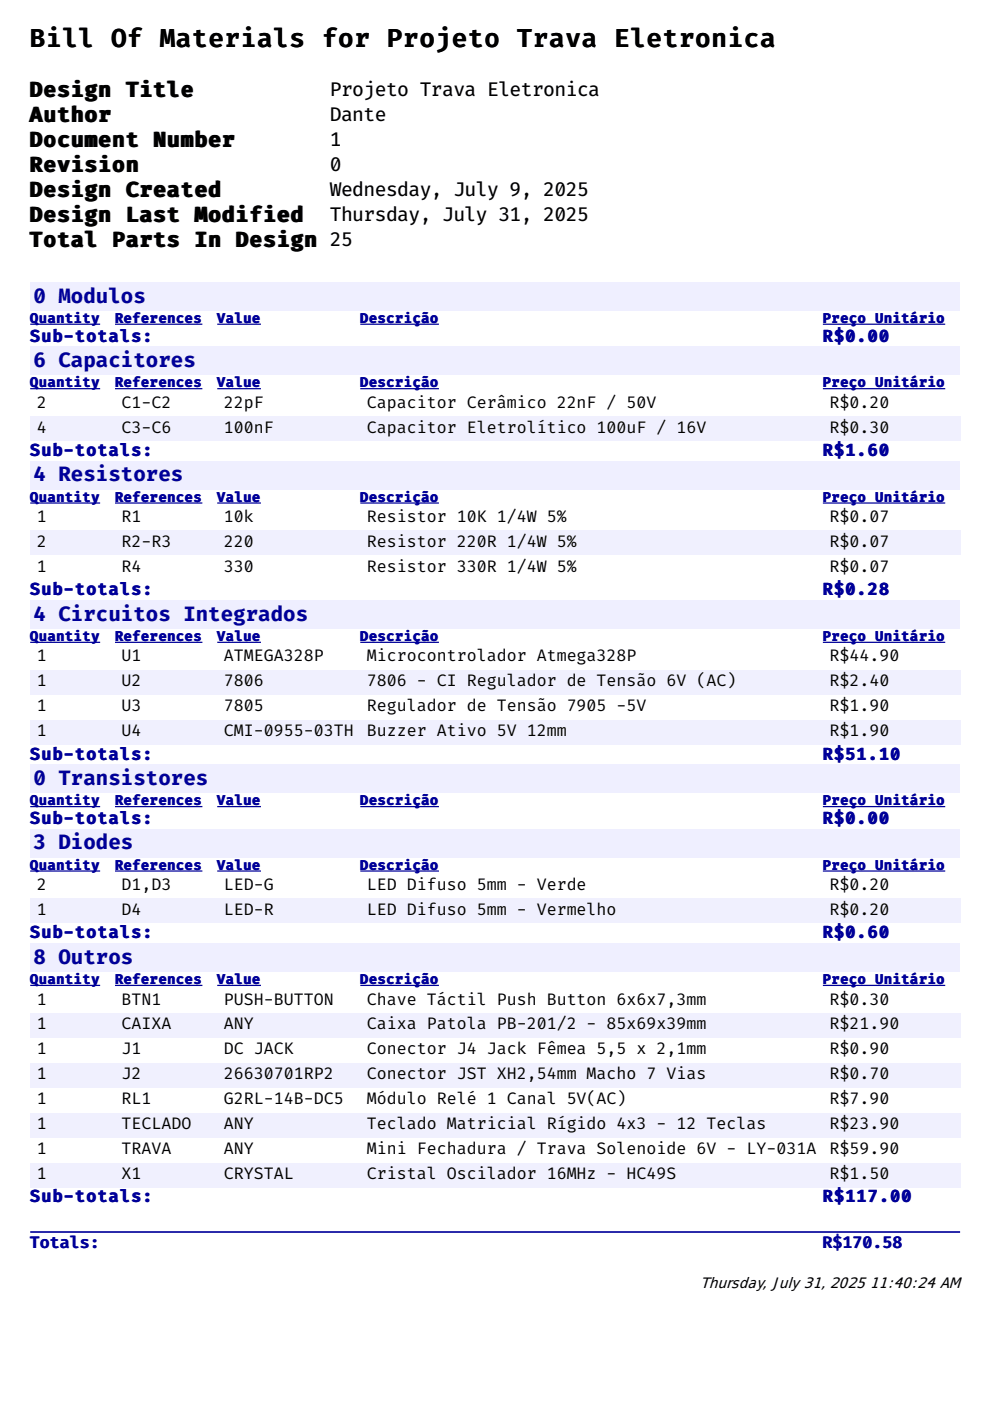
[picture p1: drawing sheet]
<svg xmlns="http://www.w3.org/2000/svg" width="210mm" height="297mm" viewBox="0 0 210 297" stroke-linecap="round" stroke-linejoin="round" font-family="sans-serif">
<defs><g id="words">
<text font-size="6.6" x="6.3" y="10">Bill Of Materials for Projeto Trava Eletronica</text>
<g font-size="5.3">
<text x="6.1" y="20.6">Design Title</text>
<text x="6.1" y="25.9">Author</text>
<text x="6.1" y="31.2">Document Number</text>
<text x="6.1" y="36.5">Revision</text>
<text x="6.1" y="41.8">Design Created</text>
<text x="6.1" y="47.1">Design Last Modified</text>
<text x="6.1" y="52.3">Total Parts In Design 25</text>
</g>
<g font-size="5.3" fill="#009">
<text x="7.1" y="64.2">0 Modulos</text>
<text x="7.1" y="77.8">6 Capacitores</text>
<text x="7.1" y="102.1">4 Resistores</text>
<text x="7.1" y="131.6">4 Circuitos Integrados</text>
<text x="7.1" y="166.4">0 Transistores</text>
<text x="7.1" y="180.1">3 Diodes</text>
<text x="7.1" y="204.3">8 Outros</text>
</g>
<g font-size="5">
<text x="69.9" y="20.3">Projeto Trava Eletronica</text>
<text x="69.9" y="25.6">Dante</text>
<text x="69.9" y="30.9">1</text>
<text x="69.9" y="36.2">0</text>
<text x="69.9" y="41.5">Wednesday, July 9, 2025</text>
<text x="69.9" y="46.8">Thursday, July 31, 2025</text>
</g>
<g font-size="4.2" fill="#009">
<text x="6.3" y="72.4">Sub-totals:</text>
<text x="174.3" y="72.4">R$0.00</text>
<text x="6.3" y="96.7">Sub-totals:</text>
<text x="174.3" y="96.7">R$1.60</text>
<text x="6.3" y="126.2">Sub-totals:</text>
<text x="174.3" y="126.2">R$0.28</text>
<text x="6.3" y="161.1">Sub-totals:</text>
<text x="174.3" y="161.1">R$51.10</text>
<text x="6.3" y="174.7">Sub-totals:</text>
<text x="174.3" y="174.7">R$0.00</text>
<text x="6.3" y="199">Sub-totals:</text>
<text x="174.3" y="199">R$0.60</text>
<text x="6.3" y="254.9">Sub-totals:</text>
<text x="174.3" y="254.9">R$117.00</text>
<text x="6.3" y="264.6">Totals:</text>
<text x="174.3" y="264.6">R$170.58</text>
</g>
<g font-size="4.2">
<text x="7.8" y="86.5">2</text>
<text x="25.8" y="86.5">C1-C2</text>
<text x="47.5" y="86.5">22pF</text>
<text x="77.8" y="86.5">Capacitor Cerâmico 22nF / 50V</text>
<text x="175.9" y="86.5">R$0.20</text>
<text x="7.8" y="91.8">4</text>
<text x="25.8" y="91.8">C3-C6</text>
<text x="47.5" y="91.8">100nF</text>
<text x="77.8" y="91.8">Capacitor Eletrolítico 100uF / 16V</text>
<text x="175.9" y="91.8">R$0.30</text>
<text x="7.8" y="110.7">1</text>
<text x="25.8" y="110.7">R1</text>
<text x="47.5" y="110.7">10k</text>
<text x="77.8" y="110.7">Resistor 10K 1/4W 5%</text>
<text x="175.9" y="110.7">R$0.07</text>
<text x="7.8" y="116">2</text>
<text x="25.8" y="116">R2-R3</text>
<text x="47.5" y="116">220</text>
<text x="77.8" y="116">Resistor 220R 1/4W 5%</text>
<text x="175.9" y="116">R$0.07</text>
<text x="7.8" y="121.3">1</text>
<text x="25.8" y="121.3">R4</text>
<text x="47.5" y="121.3">330</text>
<text x="77.8" y="121.3">Resistor 330R 1/4W 5%</text>
<text x="175.9" y="121.3">R$0.07</text>
<text x="7.8" y="140.2">1</text>
<text x="25.8" y="140.2">U1</text>
<text x="47.5" y="140.2">ATMEGA328P</text>
<text x="77.8" y="140.2">Microcontrolador Atmega328P</text>
<text x="175.9" y="140.2">R$44.90</text>
<text x="7.8" y="145.5">1</text>
<text x="25.8" y="145.5">U2</text>
<text x="47.5" y="145.5">7806</text>
<text x="77.8" y="145.5">7806 - CI Regulador de Tensão 6V (AC)</text>
<text x="175.9" y="145.5">R$2.40</text>
<text x="7.8" y="150.8">1</text>
<text x="25.8" y="150.8">U3</text>
<text x="47.5" y="150.8">7805</text>
<text x="77.8" y="150.8">Regulador de Tensão 7905 -5V</text>
<text x="175.9" y="150.8">R$1.90</text>
<text x="7.8" y="156.1">1</text>
<text x="25.8" y="156.1">U4</text>
<text x="47.5" y="156.1">CMI-0955-03TH</text>
<text x="77.8" y="156.1">Buzzer Ativo 5V 12mm</text>
<text x="175.9" y="156.1">R$1.90</text>
<text x="7.8" y="188.7">2</text>
<text x="25.8" y="188.7">D1,D3</text>
<text x="47.5" y="188.7">LED-G</text>
<text x="77.8" y="188.7">LED Difuso 5mm - Verde</text>
<text x="175.9" y="188.7">R$0.20</text>
<text x="7.8" y="194">1</text>
<text x="25.8" y="194">D4</text>
<text x="47.5" y="194">LED-R</text>
<text x="77.8" y="194">LED Difuso 5mm - Vermelho</text>
<text x="175.9" y="194">R$0.20</text>
<text x="7.8" y="213">1</text>
<text x="25.8" y="213">BTN1</text>
<text x="47.5" y="213">PUSH-BUTTON</text>
<text x="77.8" y="213">Chave Táctil Push Button 6x6x7,3mm</text>
<text x="175.9" y="213">R$0.30</text>
<text x="7.8" y="218.3">1</text>
<text x="25.8" y="218.3">CAIXA</text>
<text x="47.5" y="218.3">ANY</text>
<text x="77.8" y="218.3">Caixa Patola PB-201/2 - 85x69x39mm</text>
<text x="175.9" y="218.3">R$21.90</text>
<text x="7.8" y="223.6">1</text>
<text x="25.8" y="223.6">J1</text>
<text x="47.5" y="223.6">DC JACK</text>
<text x="77.8" y="223.6">Conector J4 Jack Fêmea 5,5 x 2,1mm</text>
<text x="175.9" y="223.6">R$0.90</text>
<text x="7.8" y="228.8">1</text>
<text x="25.8" y="228.8">J2</text>
<text x="47.5" y="228.8">26630701RP2</text>
<text x="77.8" y="228.8">Conector JST XH2,54mm Macho 7 Vias</text>
<text x="175.9" y="228.8">R$0.70</text>
<text x="7.8" y="234.1">1</text>
<text x="7.8" y="239.4">1</text>
<text x="25.8" y="234.1">RL1</text>
<text x="25.8" y="239.4">TECLADO</text>
<text x="47.5" y="234.1">G2RL-14B-DC5</text>
<text x="47.5" y="239.4">ANY</text>
<text x="77.8" y="234.1">Módulo Relé 1 Canal 5V(AC)</text>
<text x="77.8" y="239.4">Teclado Matricial Rígido 4x3 - 12 Teclas</text>
<text x="175.9" y="234.1">R$7.90</text>
<text x="175.9" y="239.4">R$23.90</text>
<text x="7.8" y="244.7">1</text>
<text x="25.8" y="244.7">TRAVA</text>
<text x="47.5" y="244.7">ANY</text>
<text x="77.8" y="244.7">Mini Fechadura / Trava Solenoide 6V - LY-031A R$59.90</text>
<text x="7.8" y="250">1</text>
<text x="25.8" y="250">X1</text>
<text x="47.5" y="250">CRYSTAL</text>
<text x="77.8" y="250">Cristal Oscilador 16MHz - HC49S</text>
<text x="175.9" y="250">R$1.50</text>
</g>
<g font-size="3.9">
<text x="148.5" y="273">Thursday, July 31, 2025</text>
<text x="184.5" y="273">11:40:24 AM</text>
</g>
<g font-size="3.4" fill="#009">
<text x="6.3" y="68.5">Quantity</text>
<text x="24.3" y="68.5">References</text>
<text x="46.1" y="68.5">Value</text>
<text x="76.3" y="68.5">Descrição</text>
<text x="174.3" y="68.5">Preço Unitário</text>
<text x="6.3" y="82.1">Quantity</text>
<text x="24.3" y="82.1">References</text>
<text x="46.1" y="82.1">Value</text>
<text x="76.3" y="82.1">Descrição</text>
<text x="174.3" y="82.1">Preço Unitário</text>
<text x="6.3" y="106.4">Quantity</text>
<text x="24.3" y="106.4">References</text>
<text x="46.1" y="106.4">Value</text>
<text x="76.3" y="106.4">Descrição</text>
<text x="174.3" y="106.4">Preço Unitário</text>
<text x="6.3" y="135.9">Quantity</text>
<text x="24.3" y="135.9">References</text>
<text x="46.1" y="135.9">Value</text>
<text x="76.3" y="135.9">Descrição</text>
<text x="174.3" y="135.9">Preço Unitário</text>
<text x="6.3" y="170.8">Quantity</text>
<text x="24.3" y="170.8">References</text>
<text x="46.1" y="170.8">Value</text>
<text x="76.3" y="170.8">Descrição</text>
<text x="174.3" y="170.8">Preço Unitário</text>
<text x="6.3" y="184.4">Quantity</text>
<text x="24.3" y="184.4">References</text>
<text x="46.1" y="184.4">Value</text>
<text x="76.3" y="184.4">Descrição</text>
<text x="174.3" y="184.4">Preço Unitário</text>
<text x="6.3" y="208.7">Quantity</text>
<text x="24.3" y="208.7">References</text>
<text x="46.1" y="208.7">Value</text>
<text x="76.3" y="208.7">Descrição</text>
<text x="174.3" y="208.7">Preço Unitário</text>
</g>
</g></defs>
<g fill="#efefff">
<path d="M6.4 59.8h197.2v6h-197.2z"/>
<path d="M6.9 60h23.8v5.3h-23.8z"/>
</g>
<path d="M6.4 68.7h14.8M24.4 68.7h18.5M46.1 68.7h9.2M76.4 68.7h16.7M174.5 68.7h25.9" fill="none" stroke="#009" stroke-width=".26"/>
<g fill="#efefff">
<path d="M6.4 73.5h197.2v6h-197.2z"/>
<path d="M6.9 73.8h34.4v5.3h-34.4z"/>
</g>
<path d="M6.4 82.4h14.8M24.4 82.4h18.5M46.1 82.4h9.2M76.4 82.4h16.7M174.5 82.4h25.9" fill="none" stroke="#009" stroke-width=".26"/>
<g fill="#f0f0fe">
<path d="M6.4 88.2h18v5.3h-18z"/>
<path d="M7.7 88.3h2.1v4.3h-2.1z"/>
<path d="M24.4 88.2h21.7v5.3h-21.7z"/>
<path d="M25.7 88.3h10.6v4.3h-10.6z"/>
<path d="M46.1 88.2h30.3v5.3h-30.3z"/>
<path d="M47.4 88.3h10.6v4.3h-10.6z"/>
<path d="M76.4 88.2h98.1v5.3h-98.1z"/>
<path d="M77.6 88.3h71.9v4.3h-71.9z"/>
<path d="M174.5 88.2h29.1v5.3h-29.1z"/>
<path d="M175.7 88.3h12.7v4.3h-12.7z"/>
</g>
<g fill="#efefff">
<path d="M6.4 97.7h197.2v6h-197.2z"/>
<path d="M6.9 97.9h31.7v5.3h-31.7z"/>
</g>
<path d="M6.4 106.7h14.8M24.4 106.7h18.5M46.1 106.7h9.2M76.4 106.7h16.7M174.5 106.7h25.9" fill="none" stroke="#009" stroke-width=".26"/>
<g fill="#f0f0fe">
<path d="M6.4 112.5h18v5.3h-18z"/>
<path d="M7.7 112.7h2.1v4.2h-2.1z"/>
<path d="M24.4 112.5h21.7v5.3h-21.7z"/>
<path d="M25.7 112.7h10.6v4.2h-10.6z"/>
<path d="M46.1 112.5h30.3v5.3h-30.3z"/>
<path d="M47.4 112.7h6.3v4.2h-6.3z"/>
<path d="M76.4 112.5h98.1v5.3h-98.1z"/>
<path d="M77.6 112.7h44.4v4.2h-44.4z"/>
<path d="M174.5 112.5h29.1v5.3h-29.1z"/>
<path d="M175.7 112.7h12.7v4.2h-12.7z"/>
</g>
<g fill="#efefff">
<path d="M6.4 127.3h197.2v6h-197.2z"/>
<path d="M6.9 127.5h58.2v5.3h-58.2z"/>
</g>
<path d="M6.4 136.2h14.8M24.4 136.2h18.5M46.1 136.2h9.2M76.4 136.2h16.7M174.5 136.2h25.9" fill="none" stroke="#009" stroke-width=".26"/>
<g fill="#f0f0fe">
<path d="M6.4 142h18v5.3h-18z"/>
<path d="M7.7 142.3h2.1v4.2h-2.1z"/>
<path d="M24.4 142h21.7v5.3h-21.7z"/>
<path d="M25.7 142.3h4.2v4.2h-4.2z"/>
<path d="M46.1 142h30.3v5.3h-30.3z"/>
<path d="M47.4 142.3h8.4v4.2h-8.4z"/>
<path d="M76.4 142h98.1v5.3h-98.1z"/>
<path d="M77.6 142.3h78.3v4.2h-78.3z"/>
<path d="M174.5 142h29.1v5.3h-29.1z"/>
<path d="M175.7 142.3h12.7v4.2h-12.7z"/>
<path d="M6.4 152.6h18v5.3h-18z"/>
<path d="M7.7 152.9h2.1v4.2h-2.1z"/>
<path d="M24.4 152.6h21.7v5.3h-21.7z"/>
<path d="M25.7 152.9h4.2v4.2h-4.2z"/>
<path d="M46.1 152.6h30.3v5.3h-30.3z"/>
<path d="M47.4 152.9h27.5v4.2h-27.5z"/>
<path d="M76.4 152.6h98.1v5.3h-98.1z"/>
<path d="M77.6 152.9h42.3v4.2h-42.3z"/>
<path d="M174.5 152.6h29.1v5.3h-29.1z"/>
<path d="M175.7 152.9h12.7v4.2h-12.7z"/>
</g>
<g fill="#efefff">
<path d="M6.4 162.1h197.2v6h-197.2z"/>
<path d="M6.9 162.4h37v5.3h-37z"/>
</g>
<path d="M6.4 171h14.8M24.4 171h18.5M46.1 171h9.2M76.4 171h16.7M174.5 171h25.9" fill="none" stroke="#009" stroke-width=".26"/>
<g fill="#efefff">
<path d="M6.4 175.8h197.2v6h-197.2z"/>
<path d="M6.9 175.9h21.2v5.3h-21.2z"/>
</g>
<path d="M6.4 184.7h14.8M24.4 184.7h18.5M46.1 184.7h9.2M76.4 184.7h16.7M174.5 184.7h25.9" fill="none" stroke="#009" stroke-width=".26"/>
<g fill="#f0f0fe">
<path d="M6.4 190.5h18v5.3h-18z"/>
<path d="M7.7 190.7h2.1v4.2h-2.1z"/>
<path d="M24.4 190.5h21.7v5.3h-21.7z"/>
<path d="M25.7 190.7h4.2v4.2h-4.2z"/>
<path d="M46.1 190.5h30.3v5.3h-30.3z"/>
<path d="M47.4 190.7h10.6v4.2h-10.6z"/>
<path d="M76.4 190.5h98.1v5.3h-98.1z"/>
<path d="M77.6 190.7h52.9v4.2h-52.9z"/>
<path d="M174.5 190.5h29.1v5.3h-29.1z"/>
<path d="M175.7 190.7h12.7v4.2h-12.7z"/>
</g>
<g fill="#efefff">
<path d="M6.4 200h197.2v6h-197.2z"/>
<path d="M6.9 200.2h21.2v5.3h-21.2z"/>
</g>
<path d="M6.4 208.9h14.8M24.4 208.9h18.5M46.1 208.9h9.2M76.4 208.9h16.7M174.5 208.9h25.9" fill="none" stroke="#009" stroke-width=".26"/>
<g fill="#f0f0fe">
<path d="M6.4 214.7h18v5.3h-18z"/>
<path d="M7.7 215h2.1v4.3h-2.1z"/>
<path d="M24.4 214.7h21.7v5.3h-21.7z"/>
<path d="M25.7 215h10.6v4.3h-10.6z"/>
<path d="M46.1 214.7h30.3v5.3h-30.3z"/>
<path d="M47.4 215h6.3v4.3h-6.3z"/>
<path d="M76.4 214.7h98.1v5.3h-98.1z"/>
<path d="M77.6 215h71.9v4.3h-71.9z"/>
<path d="M174.5 214.7h29.1v5.3h-29.1z"/>
<path d="M175.7 215h14.9v4.3h-14.9z"/>
<path d="M6.4 225.3h18v5.3h-18z"/>
<path d="M7.7 225.6h2.1v4.2h-2.1z"/>
<path d="M24.4 225.3h21.7v5.3h-21.7z"/>
<path d="M25.7 225.6h4.2v4.2h-4.2z"/>
<path d="M46.1 225.3h30.3v5.3h-30.3z"/>
<path d="M47.4 225.6h23.3v4.2h-23.3z"/>
<path d="M76.4 225.3h98.1v5.3h-98.1z"/>
<path d="M77.6 225.6h71.9v4.2h-71.9z"/>
<path d="M174.5 225.3h29.1v5.3h-29.1z"/>
<path d="M175.7 225.6h12.7v4.2h-12.7z"/>
<path d="M6.4 235.9h18v5.3h-18z"/>
<path d="M7.7 236.2h2.1v4.2h-2.1z"/>
<path d="M24.4 235.9h21.7v5.3h-21.7z"/>
<path d="M25.7 236.2h14.8v4.2h-14.8z"/>
<path d="M46.1 235.9h30.3v5.3h-30.3z"/>
<path d="M47.4 236.2h6.3v4.2h-6.3z"/>
<path d="M76.4 235.9h98.1v5.3h-98.1z"/>
<path d="M77.6 236.2h84.6v4.2h-84.6z"/>
<path d="M174.5 235.9h29.1v5.3h-29.1z"/>
<path d="M175.7 236.2h14.9v4.2h-14.9z"/>
<path d="M6.4 246.5h18v5.3h-18z"/>
<path d="M7.7 246.8h2.1v4.2h-2.1z"/>
<path d="M24.4 246.5h21.7v5.3h-21.7z"/>
<path d="M25.7 246.8h4.2v4.2h-4.2z"/>
<path d="M46.1 246.5h30.3v5.3h-30.3z"/>
<path d="M47.4 246.8h14.8v4.2h-14.8z"/>
<path d="M76.4 246.5h98.1v5.3h-98.1z"/>
<path d="M77.6 246.8h65.6v4.2h-65.6z"/>
<path d="M174.5 246.5h29.1v5.3h-29.1z"/>
<path d="M175.7 246.8h12.7v4.2h-12.7z"/>
</g>
<path d="M6.6 261.2h196.8" fill="none" stroke="#009" stroke-width=".35"/>
<use href="#words"/>
</svg>
